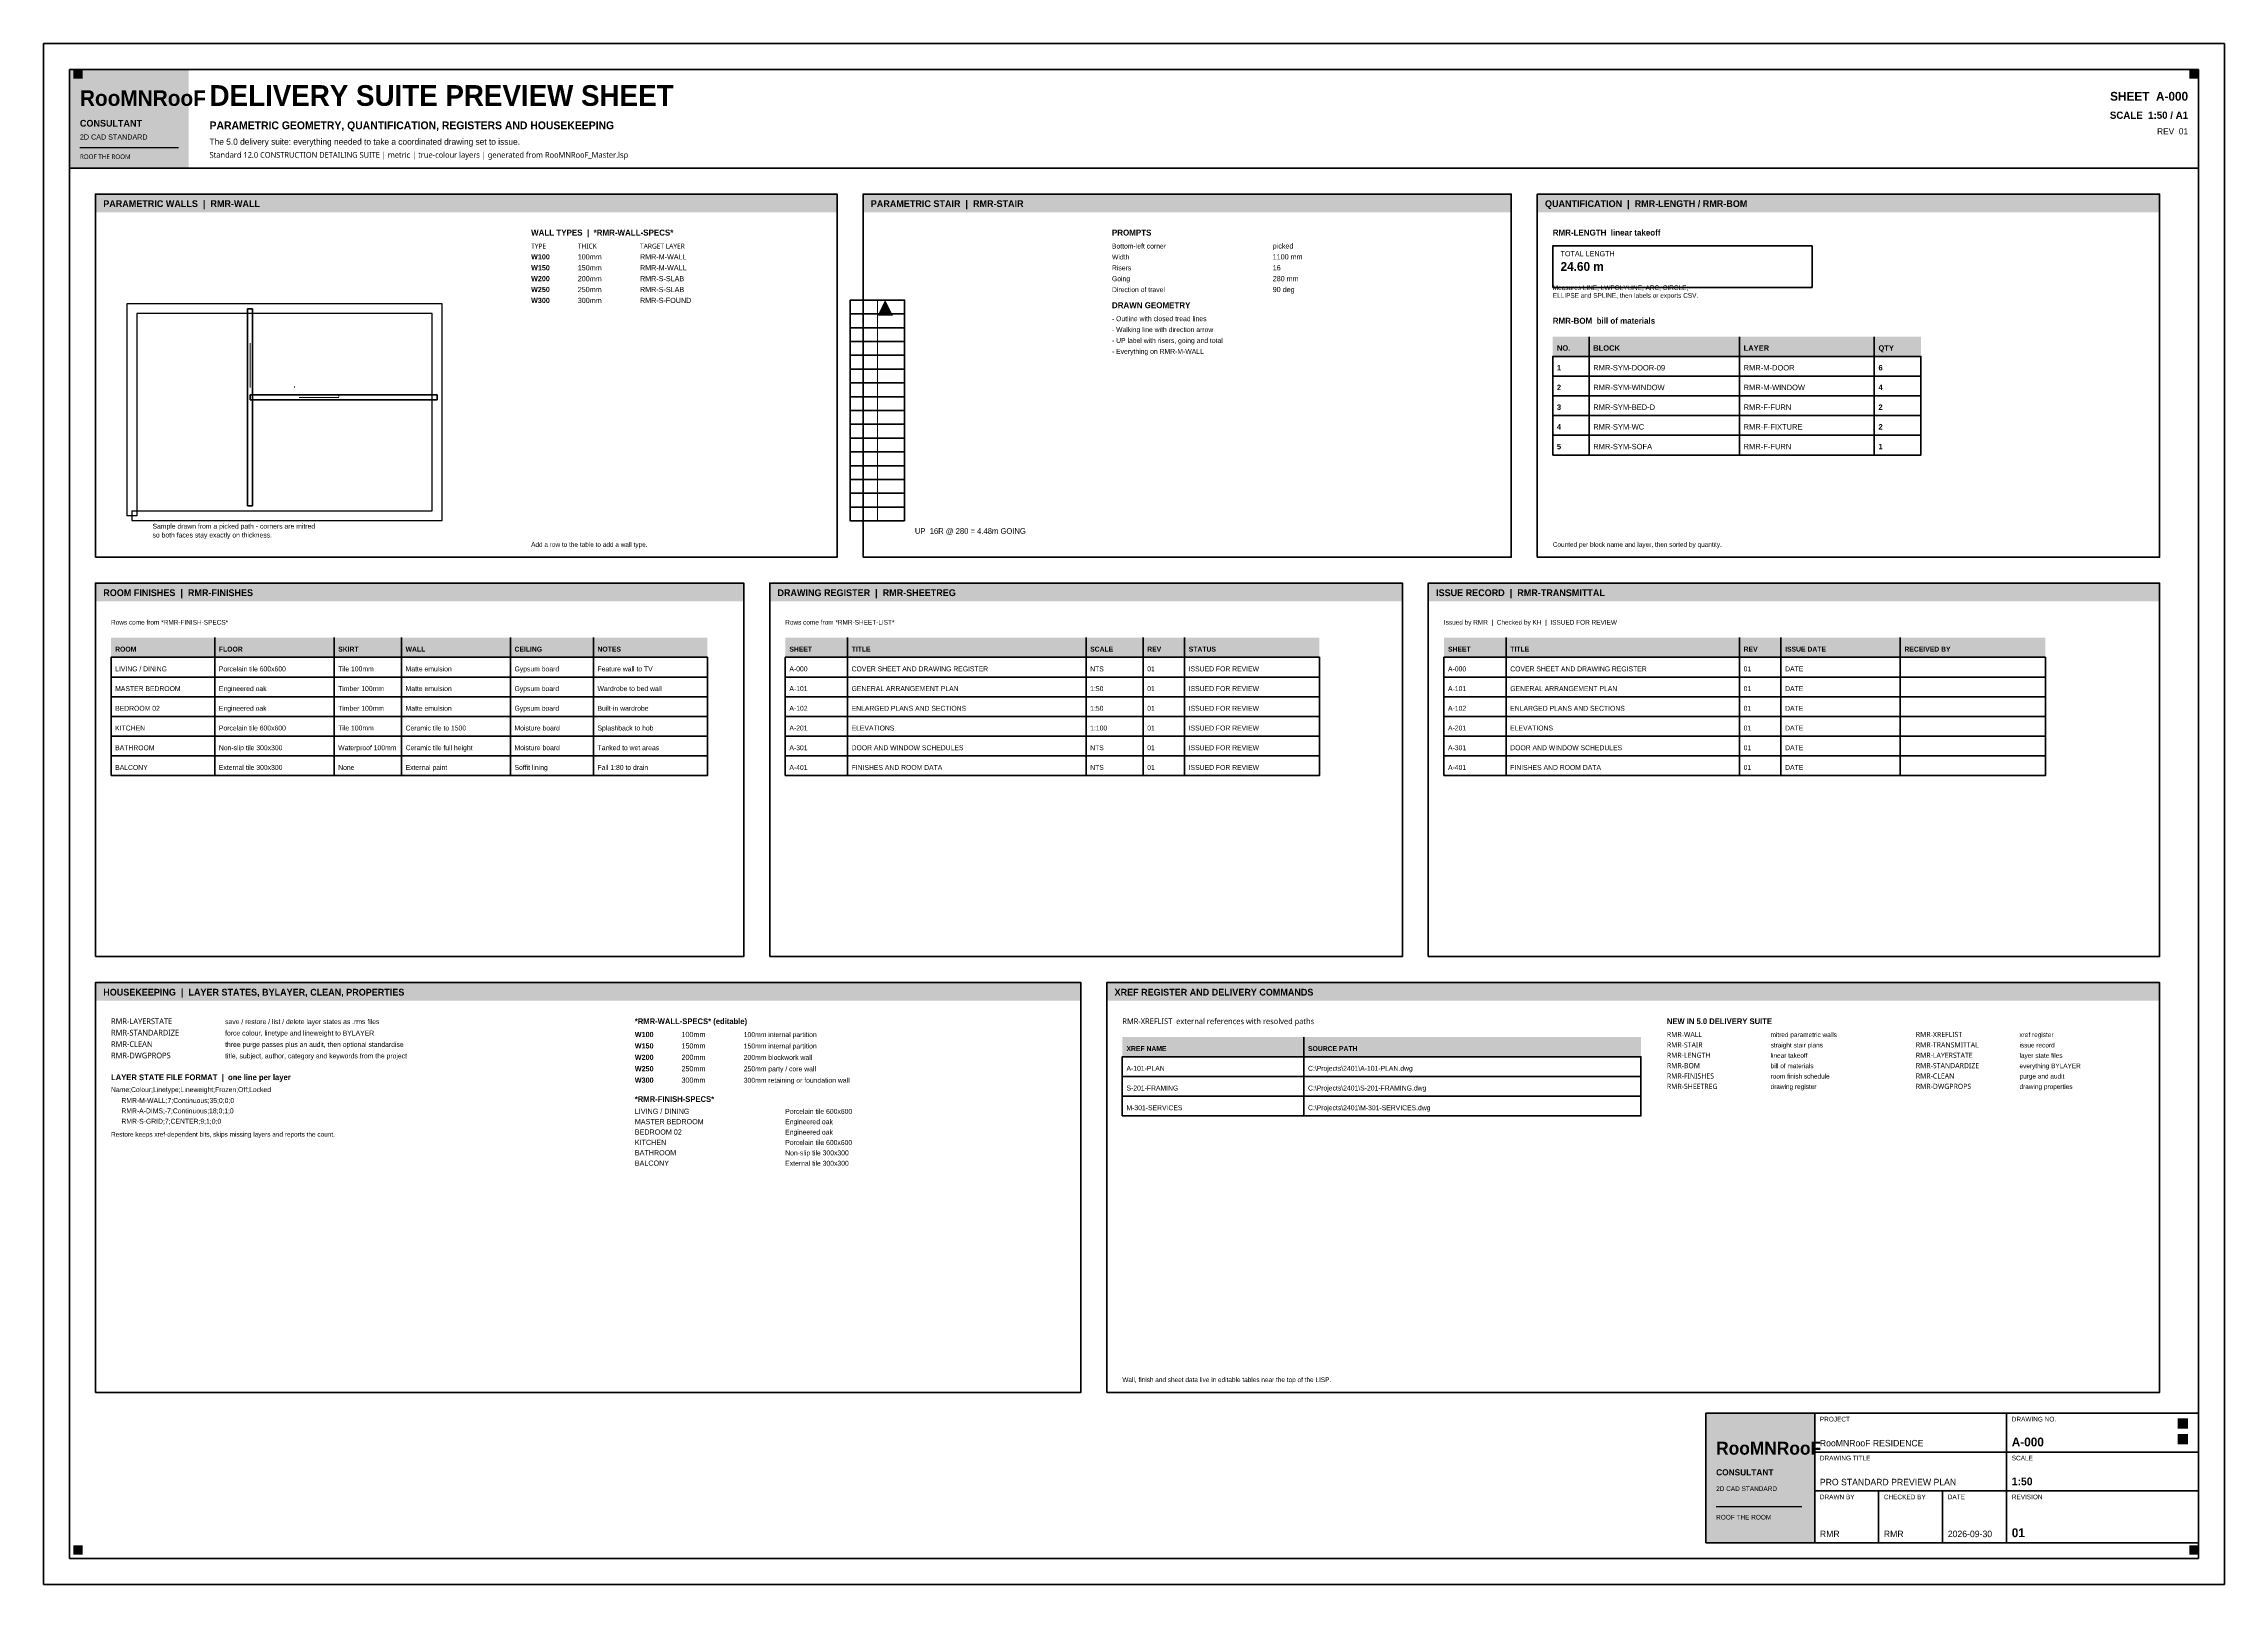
# Model space of a CAD drawing. Header units: millimetres. Extents: x 0 to 841, y 0 to 594.
import ezdxf
from ezdxf.enums import TextEntityAlignment as Align

# ---------------------------------------------------------------- set-up
doc = ezdxf.new("R2010")
doc.units = ezdxf.units.MM
for name, color, linetype, lineweight, true_color in [('RMR-A-ARROW', 7, 'Continuous', 18, 0xc65d48), ('RMR-A-FRAME', 7, 'Continuous', 35, 0x1f2a33), ('RMR-A-TEXT', 7, 'Continuous', 13, 0x1f2a33), ('RMR-M-DOOR', 7, 'Continuous', 18, 0xd6a34c), ('RMR-M-WALL', 7, 'Continuous', 35, 0xc65d48), ('RMR-PRES-KEY', 7, 'Continuous', 18, 0xd6a34c), ('RMR-PRES-NORTH', 7, 'Continuous', 18, 0x398982), ('RMR-PRES-TITLE', 7, 'Continuous', 25, 0xc65d48), ('RMR-S-SLAB', 7, 'Continuous', 25, 0x7d86a8)]:
    doc.layers.add(name, color=color, linetype=linetype, lineweight=lineweight, true_color=true_color)
doc.styles.add('RMR-BODY', font='Aptos.ttf')
doc.styles.add('RMR-HEAD', font='Montserrat-SemiBold.ttf', dxfattribs={"width": 0.95})
doc.styles.add('RMR-LABEL', font='Aptos.ttf', dxfattribs={"width": 0.98})
doc.styles.add('RMR-MARK', font='RobotoMono-Regular.ttf', dxfattribs={"width": 0.9})
doc.styles.add('RMR-NOTE', font='Aptos.ttf', dxfattribs={"width": 0.95})
doc.styles.add('RMR-NUMBER', font='Montserrat-SemiBold.ttf', dxfattribs={"width": 0.9})
doc.styles.add('RMR-TITLE', font='Montserrat-SemiBold.ttf', dxfattribs={"width": 0.92})

msp = doc.modelspace()

# ---------------------------------------------------------------- linework, layer by layer
at = {"layer": 'RMR-A-ARROW', "true_color": 0xc65d48}
msp.add_line((321.55, 410), (321.55, 495.12), dxfattribs=at)
msp.add_solid([(321.55, 489.12), (327.55, 489.12), (324.55, 495.12)], dxfattribs=at)
at = {"layer": 'RMR-A-FRAME', "true_color": 0x398982}
msp.add_line((10, 546), (831, 546), dxfattribs=at)
at = {"layer": 'RMR-A-FRAME', "true_color": 0x1f2a33}
for p, q in [((596, 473.4), (596, 481)), ((654, 473.4), (654, 481)), ((706, 473.4), (706, 481)), ((66, 357.4), (66, 365)), ((112, 357.4), (112, 365)), ((138, 357.4), (138, 365)), ((180, 357.4), (180, 365)), ((212, 357.4), (212, 365)), ((310, 357.4), (310, 365)), ((402, 357.4), (402, 365)), ((424, 357.4), (424, 365)), ((440, 357.4), (440, 365)), ((564, 357.4), (564, 365)), ((654, 357.4), (654, 365)), ((670, 357.4), (670, 365)), ((716, 357.4), (716, 365)), ((486, 203.4), (486, 211))]:
    msp.add_line(p, q, dxfattribs=at)
at = {"layer": 'RMR-A-FRAME', "true_color": 0x566874}
for p, q in [((596, 465.8), (596, 473.4)), ((654, 465.8), (654, 473.4)), ((706, 465.8), (706, 473.4)), ((596, 458.2), (596, 465.8)), ((654, 458.2), (654, 465.8)), ((706, 458.2), (706, 465.8)), ((596, 450.6), (596, 458.2)), ((654, 450.6), (654, 458.2)), ((706, 450.6), (706, 458.2)), ((596, 443), (596, 450.6)), ((654, 443), (654, 450.6)), ((706, 443), (706, 450.6)), ((596, 435.4), (596, 443)), ((654, 435.4), (654, 443)), ((706, 435.4), (706, 443)), ((66, 349.8), (66, 357.4)), ((112, 349.8), (112, 357.4)), ((138, 349.8), (138, 357.4)), ((180, 349.8), (180, 357.4)), ((212, 349.8), (212, 357.4)), ((310, 349.8), (310, 357.4)), ((402, 349.8), (402, 357.4)), ((424, 349.8), (424, 357.4)), ((440, 349.8), (440, 357.4)), ((564, 349.8), (564, 357.4)), ((654, 349.8), (654, 357.4)), ((670, 349.8), (670, 357.4)), ((716, 349.8), (716, 357.4)), ((66, 342.2), (66, 349.8)), ((112, 342.2), (112, 349.8)), ((138, 342.2), (138, 349.8)), ((180, 342.2), (180, 349.8)), ((212, 342.2), (212, 349.8)), ((310, 342.2), (310, 349.8)), ((402, 342.2), (402, 349.8)), ((424, 342.2), (424, 349.8)), ((440, 342.2), (440, 349.8)), ((564, 342.2), (564, 349.8)), ((654, 342.2), (654, 349.8)), ((670, 342.2), (670, 349.8)), ((716, 342.2), (716, 349.8)), ((66, 334.6), (66, 342.2)), ((112, 334.6), (112, 342.2)), ((138, 334.6), (138, 342.2)), ((180, 334.6), (180, 342.2)), ((212, 334.6), (212, 342.2)), ((310, 334.6), (310, 342.2)), ((402, 334.6), (402, 342.2)), ((424, 334.6), (424, 342.2)), ((440, 334.6), (440, 342.2)), ((564, 334.6), (564, 342.2)), ((654, 334.6), (654, 342.2)), ((670, 334.6), (670, 342.2)), ((716, 334.6), (716, 342.2)), ((66, 327), (66, 334.6)), ((112, 327), (112, 334.6)), ((138, 327), (138, 334.6)), ((180, 327), (180, 334.6)), ((212, 327), (212, 334.6)), ((310, 327), (310, 334.6)), ((402, 327), (402, 334.6)), ((424, 327), (424, 334.6)), ((440, 327), (440, 334.6)), ((564, 327), (564, 334.6)), ((654, 327), (654, 334.6)), ((670, 327), (670, 334.6)), ((716, 327), (716, 334.6)), ((66, 319.4), (66, 327)), ((112, 319.4), (112, 327)), ((138, 319.4), (138, 327)), ((180, 319.4), (180, 327)), ((212, 319.4), (212, 327)), ((310, 319.4), (310, 327)), ((402, 319.4), (402, 327)), ((424, 319.4), (424, 327)), ((440, 319.4), (440, 327)), ((564, 319.4), (564, 327)), ((654, 319.4), (654, 327)), ((670, 319.4), (670, 327)), ((716, 319.4), (716, 327)), ((66, 311.8), (66, 319.4)), ((112, 311.8), (112, 319.4)), ((138, 311.8), (138, 319.4)), ((180, 311.8), (180, 319.4)), ((212, 311.8), (212, 319.4)), ((310, 311.8), (310, 319.4)), ((402, 311.8), (402, 319.4)), ((424, 311.8), (424, 319.4)), ((440, 311.8), (440, 319.4)), ((564, 311.8), (564, 319.4)), ((654, 311.8), (654, 319.4)), ((670, 311.8), (670, 319.4)), ((716, 311.8), (716, 319.4)), ((486, 195.8), (486, 203.4)), ((486, 188.2), (486, 195.8)), ((486, 180.6), (486, 188.2))]:
    msp.add_line(p, q, dxfattribs=at)
at = {"layer": 'RMR-A-FRAME', "true_color": 0x1f2a33}
for points in [[(0, 0), (841, 0), (841, 594), (0, 594), (0, 0)], [(582, 500), (682, 500), (682, 516), (582, 516), (582, 500)], [(641, 16), (831, 16), (831, 66), (641, 66), (641, 16)], [(683, 51), (757, 51), (757, 66), (683, 66), (683, 51)], [(757, 51), (831, 51), (831, 66), (757, 66), (757, 51)], [(683, 36), (757, 36), (757, 51), (683, 51), (683, 36)], [(757, 36), (831, 36), (831, 51), (757, 51), (757, 36)], [(683, 16), (707.67, 16), (707.67, 36), (683, 36), (683, 16)], [(707.67, 16), (732.33, 16), (732.33, 36), (707.67, 36), (707.67, 16)], [(732.33, 16), (757, 16), (757, 36), (732.33, 36), (732.33, 16)], [(757, 16), (831, 16), (831, 36), (757, 36), (757, 16)]]:
    msp.add_lwpolyline(points, dxfattribs=at)
at = {"layer": 'RMR-A-FRAME', "true_color": 0x398982}
msp.add_lwpolyline([(10, 10), (831, 10), (831, 584), (10, 584), (10, 10)], dxfattribs=at)
at = {"layer": 'RMR-A-FRAME', "true_color": 0x566874}
for points in [[(20, 396), (306, 396), (306, 536), (20, 536), (20, 396)], [(316, 396), (566, 396), (566, 536), (316, 536), (316, 396)], [(576, 396), (816, 396), (816, 536), (576, 536), (576, 396)], [(582, 465.8), (724, 465.8), (724, 473.4), (582, 473.4), (582, 465.8)], [(582, 458.2), (724, 458.2), (724, 465.8), (582, 465.8), (582, 458.2)], [(582, 450.6), (724, 450.6), (724, 458.2), (582, 458.2), (582, 450.6)], [(582, 443), (724, 443), (724, 450.6), (582, 450.6), (582, 443)], [(582, 435.4), (724, 435.4), (724, 443), (582, 443), (582, 435.4)], [(20, 242), (270, 242), (270, 386), (20, 386), (20, 242)], [(280, 242), (524, 242), (524, 386), (280, 386), (280, 242)], [(534, 242), (816, 242), (816, 386), (534, 386), (534, 242)], [(26, 349.8), (256, 349.8), (256, 357.4), (26, 357.4), (26, 349.8)], [(286, 349.8), (492, 349.8), (492, 357.4), (286, 357.4), (286, 349.8)], [(540, 349.8), (772, 349.8), (772, 357.4), (540, 357.4), (540, 349.8)], [(26, 342.2), (256, 342.2), (256, 349.8), (26, 349.8), (26, 342.2)], [(286, 342.2), (492, 342.2), (492, 349.8), (286, 349.8), (286, 342.2)], [(540, 342.2), (772, 342.2), (772, 349.8), (540, 349.8), (540, 342.2)], [(26, 334.6), (256, 334.6), (256, 342.2), (26, 342.2), (26, 334.6)], [(286, 334.6), (492, 334.6), (492, 342.2), (286, 342.2), (286, 334.6)], [(540, 334.6), (772, 334.6), (772, 342.2), (540, 342.2), (540, 334.6)], [(26, 327), (256, 327), (256, 334.6), (26, 334.6), (26, 327)], [(286, 327), (492, 327), (492, 334.6), (286, 334.6), (286, 327)], [(540, 327), (772, 327), (772, 334.6), (540, 334.6), (540, 327)], [(26, 319.4), (256, 319.4), (256, 327), (26, 327), (26, 319.4)], [(286, 319.4), (492, 319.4), (492, 327), (286, 327), (286, 319.4)], [(540, 319.4), (772, 319.4), (772, 327), (540, 327), (540, 319.4)], [(26, 311.8), (256, 311.8), (256, 319.4), (26, 319.4), (26, 311.8)], [(286, 311.8), (492, 311.8), (492, 319.4), (286, 319.4), (286, 311.8)], [(540, 311.8), (772, 311.8), (772, 319.4), (540, 319.4), (540, 311.8)], [(20, 74), (400, 74), (400, 232), (20, 232), (20, 74)], [(410, 74), (816, 74), (816, 232), (410, 232), (410, 74)], [(416, 195.8), (616, 195.8), (616, 203.4), (416, 203.4), (416, 195.8)], [(416, 188.2), (616, 188.2), (616, 195.8), (416, 195.8), (416, 188.2)], [(416, 180.6), (616, 180.6), (616, 188.2), (416, 188.2), (416, 180.6)]]:
    msp.add_lwpolyline(points, dxfattribs=at)
at = {"layer": 'RMR-M-DOOR', "true_color": 0xd6a34c}
for p, q in [((79.6, 461.4), (79.6, 478.5)), ((98.6, 457.6), (113.8, 457.6))]:
    msp.add_line(p, q, dxfattribs=at)
for centre, radius, start, end in [((79.6, 461.4), 17.1, 0, 1.5708), ((98.6, 457.6), 15.2, 1.5708, 3.14159)]:
    msp.add_arc(centre, radius, start, end, dxfattribs=at)
at = {"layer": 'RMR-M-WALL', "true_color": 0xc65d48}
for p, q in [((78.65, 491.8), (80.55, 491.8)), ((332, 489.8), (311.1, 489.8)), ((332, 484.48), (311.1, 484.48)), ((332, 479.16), (311.1, 479.16)), ((332, 473.84), (311.1, 473.84)), ((332, 468.52), (311.1, 468.52)), ((332, 463.2), (311.1, 463.2)), ((79.6, 458.55), (79.6, 456.65)), ((151.8, 458.55), (151.8, 456.65)), ((332, 457.88), (311.1, 457.88)), ((332, 452.56), (311.1, 452.56)), ((332, 447.24), (311.1, 447.24)), ((332, 441.92), (311.1, 441.92)), ((332, 436.6), (311.1, 436.6)), ((332, 431.28), (311.1, 431.28)), ((332, 425.96), (311.1, 425.96)), ((332, 420.64), (311.1, 420.64)), ((78.65, 415.8), (80.55, 415.8)), ((332, 415.32), (311.1, 415.32))]:
    msp.add_line(p, q, dxfattribs=at)
for points in [[(78.65, 415.8), (78.65, 491.8)], [(80.55, 415.8), (80.55, 491.8)], [(79.6, 458.55), (151.8, 458.55)], [(79.6, 456.65), (151.8, 456.65)]]:
    msp.add_lwpolyline(points, dxfattribs=at)
msp.add_lwpolyline([(332, 410), (332, 495.12), (311.1, 495.12), (311.1, 410)], close=True, dxfattribs=at)
at = {"layer": 'RMR-PRES-KEY', "true_color": 0xd6a34c}
for points in [[(11.5, 580.5), (15, 580.5), (11.5, 584), (15, 584)], [(827.5, 580.5), (831, 580.5), (827.5, 584), (831, 584)], [(823, 54), (827, 54), (823, 58), (827, 58)], [(11.5, 11.5), (15, 11.5), (11.5, 15), (15, 15)], [(827.5, 11.5), (831, 11.5), (827.5, 15), (831, 15)]]:
    msp.add_solid(points, dxfattribs=at)
at = {"layer": 'RMR-PRES-NORTH', "true_color": 0x398982}
msp.add_solid([(823, 60), (827, 60), (823, 64), (827, 64)], dxfattribs=at)
at = {"layer": 'RMR-PRES-TITLE', "true_color": 0xd6a34c}
for p, q in [((14, 554), (52, 554)), ((645, 30), (678, 30))]:
    msp.add_line(p, q, dxfattribs=at)
at = {"layer": 'RMR-PRES-TITLE', "true_color": 0xc65d48}
for points in [[(10, 546), (56, 546), (10, 584), (56, 584)], [(20, 529), (306, 529), (20, 536), (306, 536)], [(316, 529), (566, 529), (316, 536), (566, 536)], [(576, 529), (816, 529), (576, 536), (816, 536)], [(20, 379), (270, 379), (20, 386), (270, 386)], [(280, 379), (524, 379), (280, 386), (524, 386)], [(534, 379), (816, 379), (534, 386), (816, 386)], [(20, 225), (400, 225), (20, 232), (400, 232)], [(410, 225), (816, 225), (410, 232), (816, 232)], [(641, 16), (683, 16), (641, 66), (683, 66)]]:
    msp.add_solid(points, dxfattribs=at)
at = {"layer": 'RMR-PRES-TITLE', "true_color": 0xeee1c9}
for points in [[(582, 473.4), (724, 473.4), (582, 481), (724, 481)], [(26, 357.4), (256, 357.4), (26, 365), (256, 365)], [(286, 357.4), (492, 357.4), (286, 365), (492, 365)], [(540, 357.4), (772, 357.4), (540, 365), (772, 365)], [(416, 203.4), (616, 203.4), (416, 211), (616, 211)]]:
    msp.add_solid(points, dxfattribs=at)
at = {"layer": 'RMR-S-SLAB', "true_color": 0x2f74b5}
for p, q in [((34, 413.9), (34, 410.1)), ((35.9, 412), (32.1, 412))]:
    msp.add_line(p, q, dxfattribs=at)
for points in [[(34, 410.1), (153.7, 410.1), (153.7, 493.7), (32.1, 493.7), (32.1, 412)], [(34, 413.9), (149.9, 413.9), (149.9, 489.9), (35.9, 489.9), (35.9, 412)]]:
    msp.add_lwpolyline(points, dxfattribs=at)

# ---------------------------------------------------------------- texts
at = {"layer": 'RMR-A-TEXT', "true_color": 0x1f2a33}
for s, height, style, p in [('PARAMETRIC GEOMETRY, QUANTIFICATION, REGISTERS AND HOUSEKEEPING', 3, 'RMR-HEAD', (64, 561)), ('picked', 2, 'RMR-BODY', (474, 515)), ('100mm', 2, 'RMR-BODY', (206, 510.8)), ('150mm', 2, 'RMR-BODY', (206, 506.6)), ('1100 mm', 2, 'RMR-BODY', (474, 510.8)), ('16', 2, 'RMR-BODY', (474, 506.6)), ('200mm', 2, 'RMR-BODY', (206, 502.4)), ('250mm', 2, 'RMR-BODY', (206, 498.2)), ('280 mm', 2, 'RMR-BODY', (474, 502.4)), ('90 deg', 2, 'RMR-BODY', (474, 498.2)), ('300mm', 2, 'RMR-BODY', (206, 494)), ('NO.', 2.1, 'RMR-HEAD', (583.6, 475.6)), ('BLOCK', 2.1, 'RMR-HEAD', (597.6, 475.6)), ('LAYER', 2.1, 'RMR-HEAD', (655.6, 475.6)), ('QTY', 2.1, 'RMR-HEAD', (707.6, 475.6)), ('RMR-SYM-DOOR-09', 2.1, 'RMR-LABEL', (597.6, 468)), ('RMR-M-DOOR', 2.1, 'RMR-BODY', (655.6, 468)), ('RMR-SYM-WINDOW', 2.1, 'RMR-LABEL', (597.6, 460.4)), ('RMR-SYM-BED-D', 2.1, 'RMR-LABEL', (597.6, 452.8)), ('RMR-M-WINDOW', 2.1, 'RMR-BODY', (655.6, 460.4)), ('RMR-F-FURN', 2.1, 'RMR-BODY', (655.6, 452.8)), ('RMR-SYM-WC', 2.1, 'RMR-LABEL', (597.6, 445.2)), ('RMR-F-FIXTURE', 2.1, 'RMR-BODY', (655.6, 445.2)), ('RMR-SYM-SOFA', 2.1, 'RMR-LABEL', (597.6, 437.6)), ('RMR-F-FURN', 2.1, 'RMR-BODY', (655.6, 437.6)), ('ROOM', 1.9, 'RMR-HEAD', (27.6, 359.6)), ('FLOOR', 1.9, 'RMR-HEAD', (67.6, 359.6)), ('Porcelain tile 600x600', 1.9, 'RMR-BODY', (67.6, 352)), ('Tile 100mm', 1.9, 'RMR-BODY', (113.6, 352)), ('SKIRT', 1.9, 'RMR-HEAD', (113.6, 359.6)), ('WALL', 1.9, 'RMR-HEAD', (139.6, 359.6)), ('Matte emulsion', 1.9, 'RMR-BODY', (139.6, 352)), ('CEILING', 1.9, 'RMR-HEAD', (181.6, 359.6)), ('Gypsum board', 1.9, 'RMR-BODY', (181.6, 352)), ('NOTES', 1.9, 'RMR-HEAD', (213.6, 359.6)), ('Feature wall to TV', 1.9, 'RMR-BODY', (213.6, 352)), ('SHEET', 1.9, 'RMR-HEAD', (287.6, 359.6)), ('TITLE', 1.9, 'RMR-HEAD', (311.6, 359.6)), ('COVER SHEET AND DRAWING REGISTER', 1.9, 'RMR-BODY', (311.6, 352)), ('SCALE', 1.9, 'RMR-HEAD', (403.6, 359.6)), ('NTS', 1.9, 'RMR-BODY', (403.6, 352)), ('01', 1.9, 'RMR-BODY', (425.6, 352)), ('REV', 1.9, 'RMR-HEAD', (425.6, 359.6)), ('STATUS', 1.9, 'RMR-HEAD', (441.6, 359.6)), ('ISSUED FOR REVIEW', 1.9, 'RMR-BODY', (441.6, 352)), ('SHEET', 1.9, 'RMR-HEAD', (541.6, 359.6)), ('TITLE', 1.9, 'RMR-HEAD', (565.6, 359.6)), ('COVER SHEET AND DRAWING REGISTER', 1.9, 'RMR-BODY', (565.6, 352)), ('01', 1.9, 'RMR-BODY', (655.6, 352)), ('REV', 1.9, 'RMR-HEAD', (655.6, 359.6)), ('ISSUE DATE', 1.9, 'RMR-HEAD', (671.6, 359.6)), ('DATE', 1.9, 'RMR-BODY', (671.6, 352)), ('RECEIVED BY', 1.9, 'RMR-HEAD', (717.6, 359.6)), ('Engineered oak', 1.9, 'RMR-BODY', (67.6, 344.4)), ('Timber 100mm', 1.9, 'RMR-BODY', (113.6, 344.4)), ('Matte emulsion', 1.9, 'RMR-BODY', (139.6, 344.4)), ('Gypsum board', 1.9, 'RMR-BODY', (181.6, 344.4)), ('Wardrobe to bed wall', 1.9, 'RMR-BODY', (213.6, 344.4)), ('GENERAL ARRANGEMENT PLAN', 1.9, 'RMR-BODY', (311.6, 344.4)), ('1:50', 1.9, 'RMR-BODY', (403.6, 344.4)), ('01', 1.9, 'RMR-BODY', (425.6, 344.4)), ('ISSUED FOR REVIEW', 1.9, 'RMR-BODY', (441.6, 344.4)), ('GENERAL ARRANGEMENT PLAN', 1.9, 'RMR-BODY', (565.6, 344.4)), ('01', 1.9, 'RMR-BODY', (655.6, 344.4)), ('DATE', 1.9, 'RMR-BODY', (671.6, 344.4)), ('Engineered oak', 1.9, 'RMR-BODY', (67.6, 336.8)), ('Timber 100mm', 1.9, 'RMR-BODY', (113.6, 336.8)), ('Matte emulsion', 1.9, 'RMR-BODY', (139.6, 336.8)), ('Gypsum board', 1.9, 'RMR-BODY', (181.6, 336.8)), ('Built-in wardrobe', 1.9, 'RMR-BODY', (213.6, 336.8)), ('ENLARGED PLANS AND SECTIONS', 1.9, 'RMR-BODY', (311.6, 336.8)), ('1:50', 1.9, 'RMR-BODY', (403.6, 336.8)), ('01', 1.9, 'RMR-BODY', (425.6, 336.8)), ('ISSUED FOR REVIEW', 1.9, 'RMR-BODY', (441.6, 336.8)), ('ENLARGED PLANS AND SECTIONS', 1.9, 'RMR-BODY', (565.6, 336.8)), ('01', 1.9, 'RMR-BODY', (655.6, 336.8)), ('DATE', 1.9, 'RMR-BODY', (671.6, 336.8)), ('Porcelain tile 600x600', 1.9, 'RMR-BODY', (67.6, 329.2)), ('Tile 100mm', 1.9, 'RMR-BODY', (113.6, 329.2)), ('Ceramic tile to 1500', 1.9, 'RMR-BODY', (139.6, 329.2)), ('Moisture board', 1.9, 'RMR-BODY', (181.6, 329.2)), ('Splashback to hob', 1.9, 'RMR-BODY', (213.6, 329.2)), ('ELEVATIONS', 1.9, 'RMR-BODY', (311.6, 329.2)), ('1:100', 1.9, 'RMR-BODY', (403.6, 329.2)), ('01', 1.9, 'RMR-BODY', (425.6, 329.2)), ('ISSUED FOR REVIEW', 1.9, 'RMR-BODY', (441.6, 329.2)), ('ELEVATIONS', 1.9, 'RMR-BODY', (565.6, 329.2)), ('01', 1.9, 'RMR-BODY', (655.6, 329.2)), ('DATE', 1.9, 'RMR-BODY', (671.6, 329.2)), ('Non-slip tile 300x300', 1.9, 'RMR-BODY', (67.6, 321.6)), ('Waterproof 100mm', 1.9, 'RMR-BODY', (113.6, 321.6)), ('Ceramic tile full height', 1.9, 'RMR-BODY', (139.6, 321.6)), ('Moisture board', 1.9, 'RMR-BODY', (181.6, 321.6)), ('Tanked to wet areas', 1.9, 'RMR-BODY', (213.6, 321.6)), ('DOOR AND WINDOW SCHEDULES', 1.9, 'RMR-BODY', (311.6, 321.6)), ('NTS', 1.9, 'RMR-BODY', (403.6, 321.6)), ('01', 1.9, 'RMR-BODY', (425.6, 321.6)), ('ISSUED FOR REVIEW', 1.9, 'RMR-BODY', (441.6, 321.6)), ('DOOR AND WINDOW SCHEDULES', 1.9, 'RMR-BODY', (565.6, 321.6)), ('01', 1.9, 'RMR-BODY', (655.6, 321.6)), ('DATE', 1.9, 'RMR-BODY', (671.6, 321.6)), ('External tile 300x300', 1.9, 'RMR-BODY', (67.6, 314)), ('None', 1.9, 'RMR-BODY', (113.6, 314)), ('External paint', 1.9, 'RMR-BODY', (139.6, 314)), ('Soffit lining', 1.9, 'RMR-BODY', (181.6, 314)), ('Fall 1:80 to drain', 1.9, 'RMR-BODY', (213.6, 314)), ('FINISHES AND ROOM DATA', 1.9, 'RMR-BODY', (311.6, 314)), ('NTS', 1.9, 'RMR-BODY', (403.6, 314)), ('01', 1.9, 'RMR-BODY', (425.6, 314)), ('ISSUED FOR REVIEW', 1.9, 'RMR-BODY', (441.6, 314)), ('FINISHES AND ROOM DATA', 1.9, 'RMR-BODY', (565.6, 314)), ('01', 1.9, 'RMR-BODY', (655.6, 314)), ('DATE', 1.9, 'RMR-BODY', (671.6, 314)), ('100mm', 2, 'RMR-BODY', (246, 211)), ('200mm', 2, 'RMR-BODY', (246, 202.2)), ('150mm', 2, 'RMR-BODY', (246, 206.6)), ('XREF NAME', 1.9, 'RMR-HEAD', (417.6, 205.6)), ('SOURCE PATH', 1.9, 'RMR-HEAD', (487.6, 205.6)), ('300mm', 2, 'RMR-BODY', (246, 193.4)), ('250mm', 2, 'RMR-BODY', (246, 197.8)), ('C:\\Projects\\2401\\A-101-PLAN.dwg', 1.9, 'RMR-BODY', (487.6, 198)), ('Name;Colour;Linetype;Lineweight;Frozen;Off;Locked', 1.9, 'RMR-NOTE', (26, 189.8)), ('C:\\Projects\\2401\\S-201-FRAMING.dwg', 1.9, 'RMR-BODY', (487.6, 190.4)), ('LIVING / DINING', 2, 'RMR-LABEL', (228, 181.4)), ('MASTER BEDROOM', 2, 'RMR-LABEL', (228, 177.4)), ('C:\\Projects\\2401\\M-301-SERVICES.dwg', 1.9, 'RMR-BODY', (487.6, 182.8)), ('BEDROOM 02', 2, 'RMR-LABEL', (228, 173.4)), ('KITCHEN', 2, 'RMR-LABEL', (228, 169.4)), ('BATHROOM', 2, 'RMR-LABEL', (228, 165.4)), ('BALCONY', 2, 'RMR-LABEL', (228, 161.4)), ('RooMNRooF RESIDENCE', 2.5, 'RMR-BODY', (685, 53.2)), ('PRO STANDARD PREVIEW PLAN', 2.5, 'RMR-BODY', (685, 38.2)), ('1:50', 3, 'RMR-NUMBER', (759, 38.2)), ('RMR', 2.5, 'RMR-BODY', (685, 18.2)), ('RMR', 2.5, 'RMR-BODY', (709.67, 18.2)), ('2026-09-30', 2.5, 'RMR-BODY', (734.33, 18.2)), ('01', 3.4, 'RMR-NUMBER', (759, 18.2))]:
    msp.add_text(s, height=height, dxfattribs=dict(at, style=style)).set_placement(p)
at = {"layer": 'RMR-A-TEXT', "true_color": 0x566874}
for s, height, style, p in [('The 5.0 delivery suite: everything needed to take a coordinated drawing set to issue.', 2.4, 'RMR-NOTE', (64, 555)), ('Standard 12.0 CONSTRUCTION DETAILING SUITE | metric | true-colour layers | generated from RooMNRooF_Master.lsp', 2.2, 'RMR-MARK', (64, 550)), ('TYPE', 1.9, 'RMR-MARK', (188, 515)), ('THICK', 1.9, 'RMR-MARK', (206, 515)), ('TARGET LAYER', 1.9, 'RMR-MARK', (230, 515)), ('Bottom-left corner', 1.9, 'RMR-NOTE', (412, 515)), ('TOTAL LENGTH', 2, 'RMR-NOTE', (585, 512)), ('RMR-M-WALL', 2, 'RMR-BODY', (230, 510.8)), ('RMR-M-WALL', 2, 'RMR-BODY', (230, 506.6)), ('Width', 1.9, 'RMR-NOTE', (412, 510.8)), ('Risers', 1.9, 'RMR-NOTE', (412, 506.6)), ('RMR-S-SLAB', 2, 'RMR-BODY', (230, 502.4)), ('RMR-S-SLAB', 2, 'RMR-BODY', (230, 498.2)), ('Going', 1.9, 'RMR-NOTE', (412, 502.4)), ('Direction of travel', 1.9, 'RMR-NOTE', (412, 498.2)), ('Measures LINE, LWPOLYLINE, ARC, CIRCLE,', 1.8, 'RMR-NOTE', (582, 499)), ('ELLIPSE and SPLINE, then labels or exports CSV.', 1.8, 'RMR-NOTE', (582, 496)), ('RMR-S-FOUND', 2, 'RMR-BODY', (230, 494)), ('- Outline with closed tread lines', 1.9, 'RMR-NOTE', (412, 487)), ('- Walking line with direction arrow', 1.9, 'RMR-NOTE', (412, 482.8)), ('- UP label with risers, going and total', 1.9, 'RMR-NOTE', (412, 478.6)), ('- Everything on RMR-M-WALL', 1.9, 'RMR-NOTE', (412, 474.4)), ('6', 2.1, 'RMR-NUMBER', (707.6, 468)), ('4', 2.1, 'RMR-NUMBER', (707.6, 460.4)), ('2', 2.1, 'RMR-NUMBER', (707.6, 452.8)), ('2', 2.1, 'RMR-NUMBER', (707.6, 445.2)), ('1', 2.1, 'RMR-NUMBER', (707.6, 437.6)), ('so both faces stay exactly on thickness.', 1.9, 'RMR-NOTE', (42, 403.6)), ('Sample drawn from a picked path - corners are mitred', 1.9, 'RMR-NOTE', (42, 407)), ('Add a row to the table to add a wall type.', 1.8, 'RMR-NOTE', (188, 400)), ('Counted per block name and layer, then sorted by quantity.', 1.8, 'RMR-NOTE', (582, 400)), ('Rows come from *RMR-FINISH-SPECS*', 1.8, 'RMR-NOTE', (26, 370)), ('Rows come from *RMR-SHEET-LIST*', 1.8, 'RMR-NOTE', (286, 370)), ('Issued by RMR  |  Checked by KH  |  ISSUED FOR REVIEW', 1.8, 'RMR-NOTE', (540, 370)), ('force colour, linetype and lineweight to BYLAYER', 1.9, 'RMR-NOTE', (70, 211.6)), ('save / restore / list / delete layer states as .rms files', 1.9, 'RMR-NOTE', (70, 216)), ('100mm internal partition', 1.9, 'RMR-NOTE', (270, 211)), ('mitred parametric walls', 1.8, 'RMR-NOTE', (666, 211)), ('xref register', 1.8, 'RMR-NOTE', (762, 211)), ('three purge passes plus an audit, then optional standardise', 1.9, 'RMR-NOTE', (70, 207.2)), ('title, subject, author, category and keywords from the project', 1.9, 'RMR-NOTE', (70, 202.8)), ('200mm blockwork wall', 1.9, 'RMR-NOTE', (270, 202.2)), ('150mm internal partition', 1.9, 'RMR-NOTE', (270, 206.6)), ('straight stair plans', 1.8, 'RMR-NOTE', (666, 207)), ('linear takeoff', 1.8, 'RMR-NOTE', (666, 203)), ('issue record', 1.8, 'RMR-NOTE', (762, 207)), ('layer state files', 1.8, 'RMR-NOTE', (762, 203)), ('300mm retaining or foundation wall', 1.9, 'RMR-NOTE', (270, 193.4)), ('250mm party / core wall', 1.9, 'RMR-NOTE', (270, 197.8)), ('bill of materials', 1.8, 'RMR-NOTE', (666, 199)), ('room finish schedule', 1.8, 'RMR-NOTE', (666, 195)), ('everything BYLAYER', 1.8, 'RMR-NOTE', (762, 199)), ('purge and audit', 1.8, 'RMR-NOTE', (762, 195)), ('RMR-M-WALL;7;Continuous;35;0;0;0', 1.9, 'RMR-BODY', (30, 185.6)), ('drawing register', 1.8, 'RMR-NOTE', (666, 191)), ('drawing properties', 1.8, 'RMR-NOTE', (762, 191)), ('RMR-A-DIMS;-7;Continuous;18;0;1;0', 1.9, 'RMR-BODY', (30, 181.6)), ('RMR-S-GRID;7;CENTER;9;1;0;0', 1.9, 'RMR-BODY', (30, 177.6)), ('Porcelain tile 600x600', 1.9, 'RMR-NOTE', (286, 181.4)), ('Engineered oak', 1.9, 'RMR-NOTE', (286, 177.4)), ('Restore keeps xref-dependent bits, skips missing layers and reports the count.', 1.8, 'RMR-NOTE', (26, 172.6)), ('Engineered oak', 1.9, 'RMR-NOTE', (286, 173.4)), ('Porcelain tile 600x600', 1.9, 'RMR-NOTE', (286, 169.4)), ('Non-slip tile 300x300', 1.9, 'RMR-NOTE', (286, 165.4)), ('External tile 300x300', 1.9, 'RMR-NOTE', (286, 161.4)), ('Wall, finish and sheet data live in editable tables near the top of the LISP.', 1.8, 'RMR-NOTE', (416, 78)), ('PROJECT', 1.8, 'RMR-NOTE', (685, 62.8)), ('DRAWING NO.', 1.8, 'RMR-NOTE', (759, 62.8)), ('DRAWING TITLE', 1.8, 'RMR-NOTE', (685, 47.8)), ('SCALE', 1.8, 'RMR-NOTE', (759, 47.8)), ('DRAWN BY', 1.8, 'RMR-NOTE', (685, 32.8)), ('CHECKED BY', 1.8, 'RMR-NOTE', (709.67, 32.8)), ('DATE', 1.8, 'RMR-NOTE', (734.33, 32.8)), ('REVISION', 1.8, 'RMR-NOTE', (759, 32.8))]:
    msp.add_text(s, height=height, dxfattribs=dict(at, style=style)).set_placement(p)
at = {"layer": 'RMR-A-TEXT', "true_color": 0x566874, "style": 'RMR-NOTE'}
msp.add_text('REV  01', height=2.4, dxfattribs=at).set_placement((827, 559), align=Align.RIGHT)
at = {"layer": 'RMR-A-TEXT', "true_color": 0xc65d48}
for s, height, style, p in [('WALL TYPES  |  *RMR-WALL-SPECS*', 2.3, 'RMR-HEAD', (188, 520)), ('PROMPTS', 2.3, 'RMR-HEAD', (412, 520)), ('RMR-LENGTH  linear takeoff', 2.3, 'RMR-HEAD', (582, 520)), ('W100', 2, 'RMR-NUMBER', (188, 510.8)), ('W150', 2, 'RMR-NUMBER', (188, 506.6)), ('24.60 m', 3.4, 'RMR-NUMBER', (585, 506.4)), ('W200', 2, 'RMR-NUMBER', (188, 502.4)), ('W250', 2, 'RMR-NUMBER', (188, 498.2)), ('W300', 2, 'RMR-NUMBER', (188, 494)), ('DRAWN GEOMETRY', 2.3, 'RMR-HEAD', (412, 492)), ('RMR-BOM  bill of materials', 2.3, 'RMR-HEAD', (582, 486)), ('1', 2.1, 'RMR-NUMBER', (583.6, 468)), ('3', 2.1, 'RMR-NUMBER', (583.6, 452.8)), ('2', 2.1, 'RMR-NUMBER', (583.6, 460.4)), ('4', 2.1, 'RMR-NUMBER', (583.6, 445.2)), ('5', 2.1, 'RMR-NUMBER', (583.6, 437.6)), ('UP  16R @ 280 = 4.48m GOING', 2.2, 'RMR-LABEL', (336, 405)), ('LIVING / DINING', 1.9, 'RMR-LABEL', (27.6, 352)), ('A-000', 1.9, 'RMR-LABEL', (287.6, 352)), ('A-000', 1.9, 'RMR-LABEL', (541.6, 352)), ('MASTER BEDROOM', 1.9, 'RMR-LABEL', (27.6, 344.4)), ('A-101', 1.9, 'RMR-LABEL', (287.6, 344.4)), ('A-101', 1.9, 'RMR-LABEL', (541.6, 344.4)), ('BEDROOM 02', 1.9, 'RMR-LABEL', (27.6, 336.8)), ('A-102', 1.9, 'RMR-LABEL', (287.6, 336.8)), ('A-102', 1.9, 'RMR-LABEL', (541.6, 336.8)), ('KITCHEN', 1.9, 'RMR-LABEL', (27.6, 329.2)), ('A-201', 1.9, 'RMR-LABEL', (287.6, 329.2)), ('A-201', 1.9, 'RMR-LABEL', (541.6, 329.2)), ('BATHROOM', 1.9, 'RMR-LABEL', (27.6, 321.6)), ('A-301', 1.9, 'RMR-LABEL', (287.6, 321.6)), ('A-301', 1.9, 'RMR-LABEL', (541.6, 321.6)), ('BALCONY', 1.9, 'RMR-LABEL', (27.6, 314)), ('A-401', 1.9, 'RMR-LABEL', (287.6, 314)), ('A-401', 1.9, 'RMR-LABEL', (541.6, 314)), ('W100', 2, 'RMR-NUMBER', (228, 211)), ('*RMR-WALL-SPECS* (editable)', 2.2, 'RMR-HEAD', (228, 216)), ('NEW IN 5.0 DELIVERY SUITE', 2.2, 'RMR-HEAD', (626, 216)), ('W150', 2, 'RMR-NUMBER', (228, 206.6)), ('W200', 2, 'RMR-NUMBER', (228, 202.2)), ('LAYER STATE FILE FORMAT  |  one line per layer', 2.2, 'RMR-HEAD', (26, 194.4)), ('W250', 2, 'RMR-NUMBER', (228, 197.8)), ('W300', 2, 'RMR-NUMBER', (228, 193.4)), ('A-101-PLAN', 1.9, 'RMR-LABEL', (417.6, 198)), ('*RMR-FINISH-SPECS*', 2.2, 'RMR-HEAD', (228, 186)), ('S-201-FRAMING', 1.9, 'RMR-LABEL', (417.6, 190.4)), ('M-301-SERVICES', 1.9, 'RMR-LABEL', (417.6, 182.8)), ('A-000', 3.4, 'RMR-NUMBER', (759, 53.2))]:
    msp.add_text(s, height=height, dxfattribs=dict(at, style=style)).set_placement(p)
at = {"layer": 'RMR-A-TEXT', "true_color": 0x398982, "style": 'RMR-MARK'}
for s, height, p in [('RMR-LAYERSTATE', 2.2, (26, 216)), ('RMR-STANDARDIZE', 2.2, (26, 211.6)), ('RMR-XREFLIST  external references with resolved paths', 2.2, (416, 216)), ('RMR-WALL', 2, (626, 211)), ('RMR-XREFLIST', 2, (722, 211)), ('RMR-CLEAN', 2.2, (26, 207.2)), ('RMR-DWGPROPS', 2.2, (26, 202.8)), ('RMR-STAIR', 2, (626, 207)), ('RMR-LENGTH', 2, (626, 203)), ('RMR-TRANSMITTAL', 2, (722, 207)), ('RMR-LAYERSTATE', 2, (722, 203)), ('RMR-BOM', 2, (626, 199)), ('RMR-FINISHES', 2, (626, 195)), ('RMR-STANDARDIZE', 2, (722, 199)), ('RMR-CLEAN', 2, (722, 195)), ('RMR-SHEETREG', 2, (626, 191)), ('RMR-DWGPROPS', 2, (722, 191))]:
    msp.add_text(s, height=height, dxfattribs=at).set_placement(p)
at = {"layer": 'RMR-PRES-KEY', "true_color": 0xc65d48, "style": 'RMR-NUMBER'}
msp.add_text('SCALE  1:50 / A1', height=2.8, dxfattribs=at).set_placement((827, 565), align=Align.RIGHT)
at = {"layer": 'RMR-PRES-TITLE', "true_color": 0xeee1c9}
for s, height, style, p in [('RooMNRooF', 6, 'RMR-TITLE', (14, 570)), ('CONSULTANT', 2.6, 'RMR-HEAD', (14, 562)), ('2D CAD STANDARD', 2, 'RMR-NOTE', (14, 557)), ('ROOF THE ROOM', 1.8, 'RMR-MARK', (14, 549.5)), ('PARAMETRIC WALLS  |  RMR-WALL', 2.6, 'RMR-HEAD', (23, 531)), ('PARAMETRIC STAIR  |  RMR-STAIR', 2.6, 'RMR-HEAD', (319, 531)), ('QUANTIFICATION  |  RMR-LENGTH / RMR-BOM', 2.6, 'RMR-HEAD', (579, 531)), ('ROOM FINISHES  |  RMR-FINISHES', 2.6, 'RMR-HEAD', (23, 381)), ('DRAWING REGISTER  |  RMR-SHEETREG', 2.6, 'RMR-HEAD', (283, 381)), ('ISSUE RECORD  |  RMR-TRANSMITTAL', 2.6, 'RMR-HEAD', (537, 381)), ('HOUSEKEEPING  |  LAYER STATES, BYLAYER, CLEAN, PROPERTIES', 2.6, 'RMR-HEAD', (23, 227)), ('XREF REGISTER AND DELIVERY COMMANDS', 2.6, 'RMR-HEAD', (413, 227)), ('RooMNRooF', 5, 'RMR-TITLE', (645, 50)), ('CONSULTANT', 2.4, 'RMR-HEAD', (645, 42)), ('2D CAD STANDARD', 1.8, 'RMR-NOTE', (645, 36)), ('ROOF THE ROOM', 1.8, 'RMR-NOTE', (645, 25))]:
    msp.add_text(s, height=height, dxfattribs=dict(at, style=style)).set_placement(p)
at = {"layer": 'RMR-PRES-TITLE', "true_color": 0xc65d48, "style": 'RMR-TITLE'}
msp.add_text('DELIVERY SUITE PREVIEW SHEET', height=8, dxfattribs=at).set_placement((64, 570))
at = {"layer": 'RMR-PRES-TITLE', "true_color": 0x1f2a33, "style": 'RMR-NUMBER'}
msp.add_text('SHEET  A-000', height=3.4, dxfattribs=at).set_placement((827, 572), align=Align.RIGHT)

doc.saveas('drawing.dxf')
